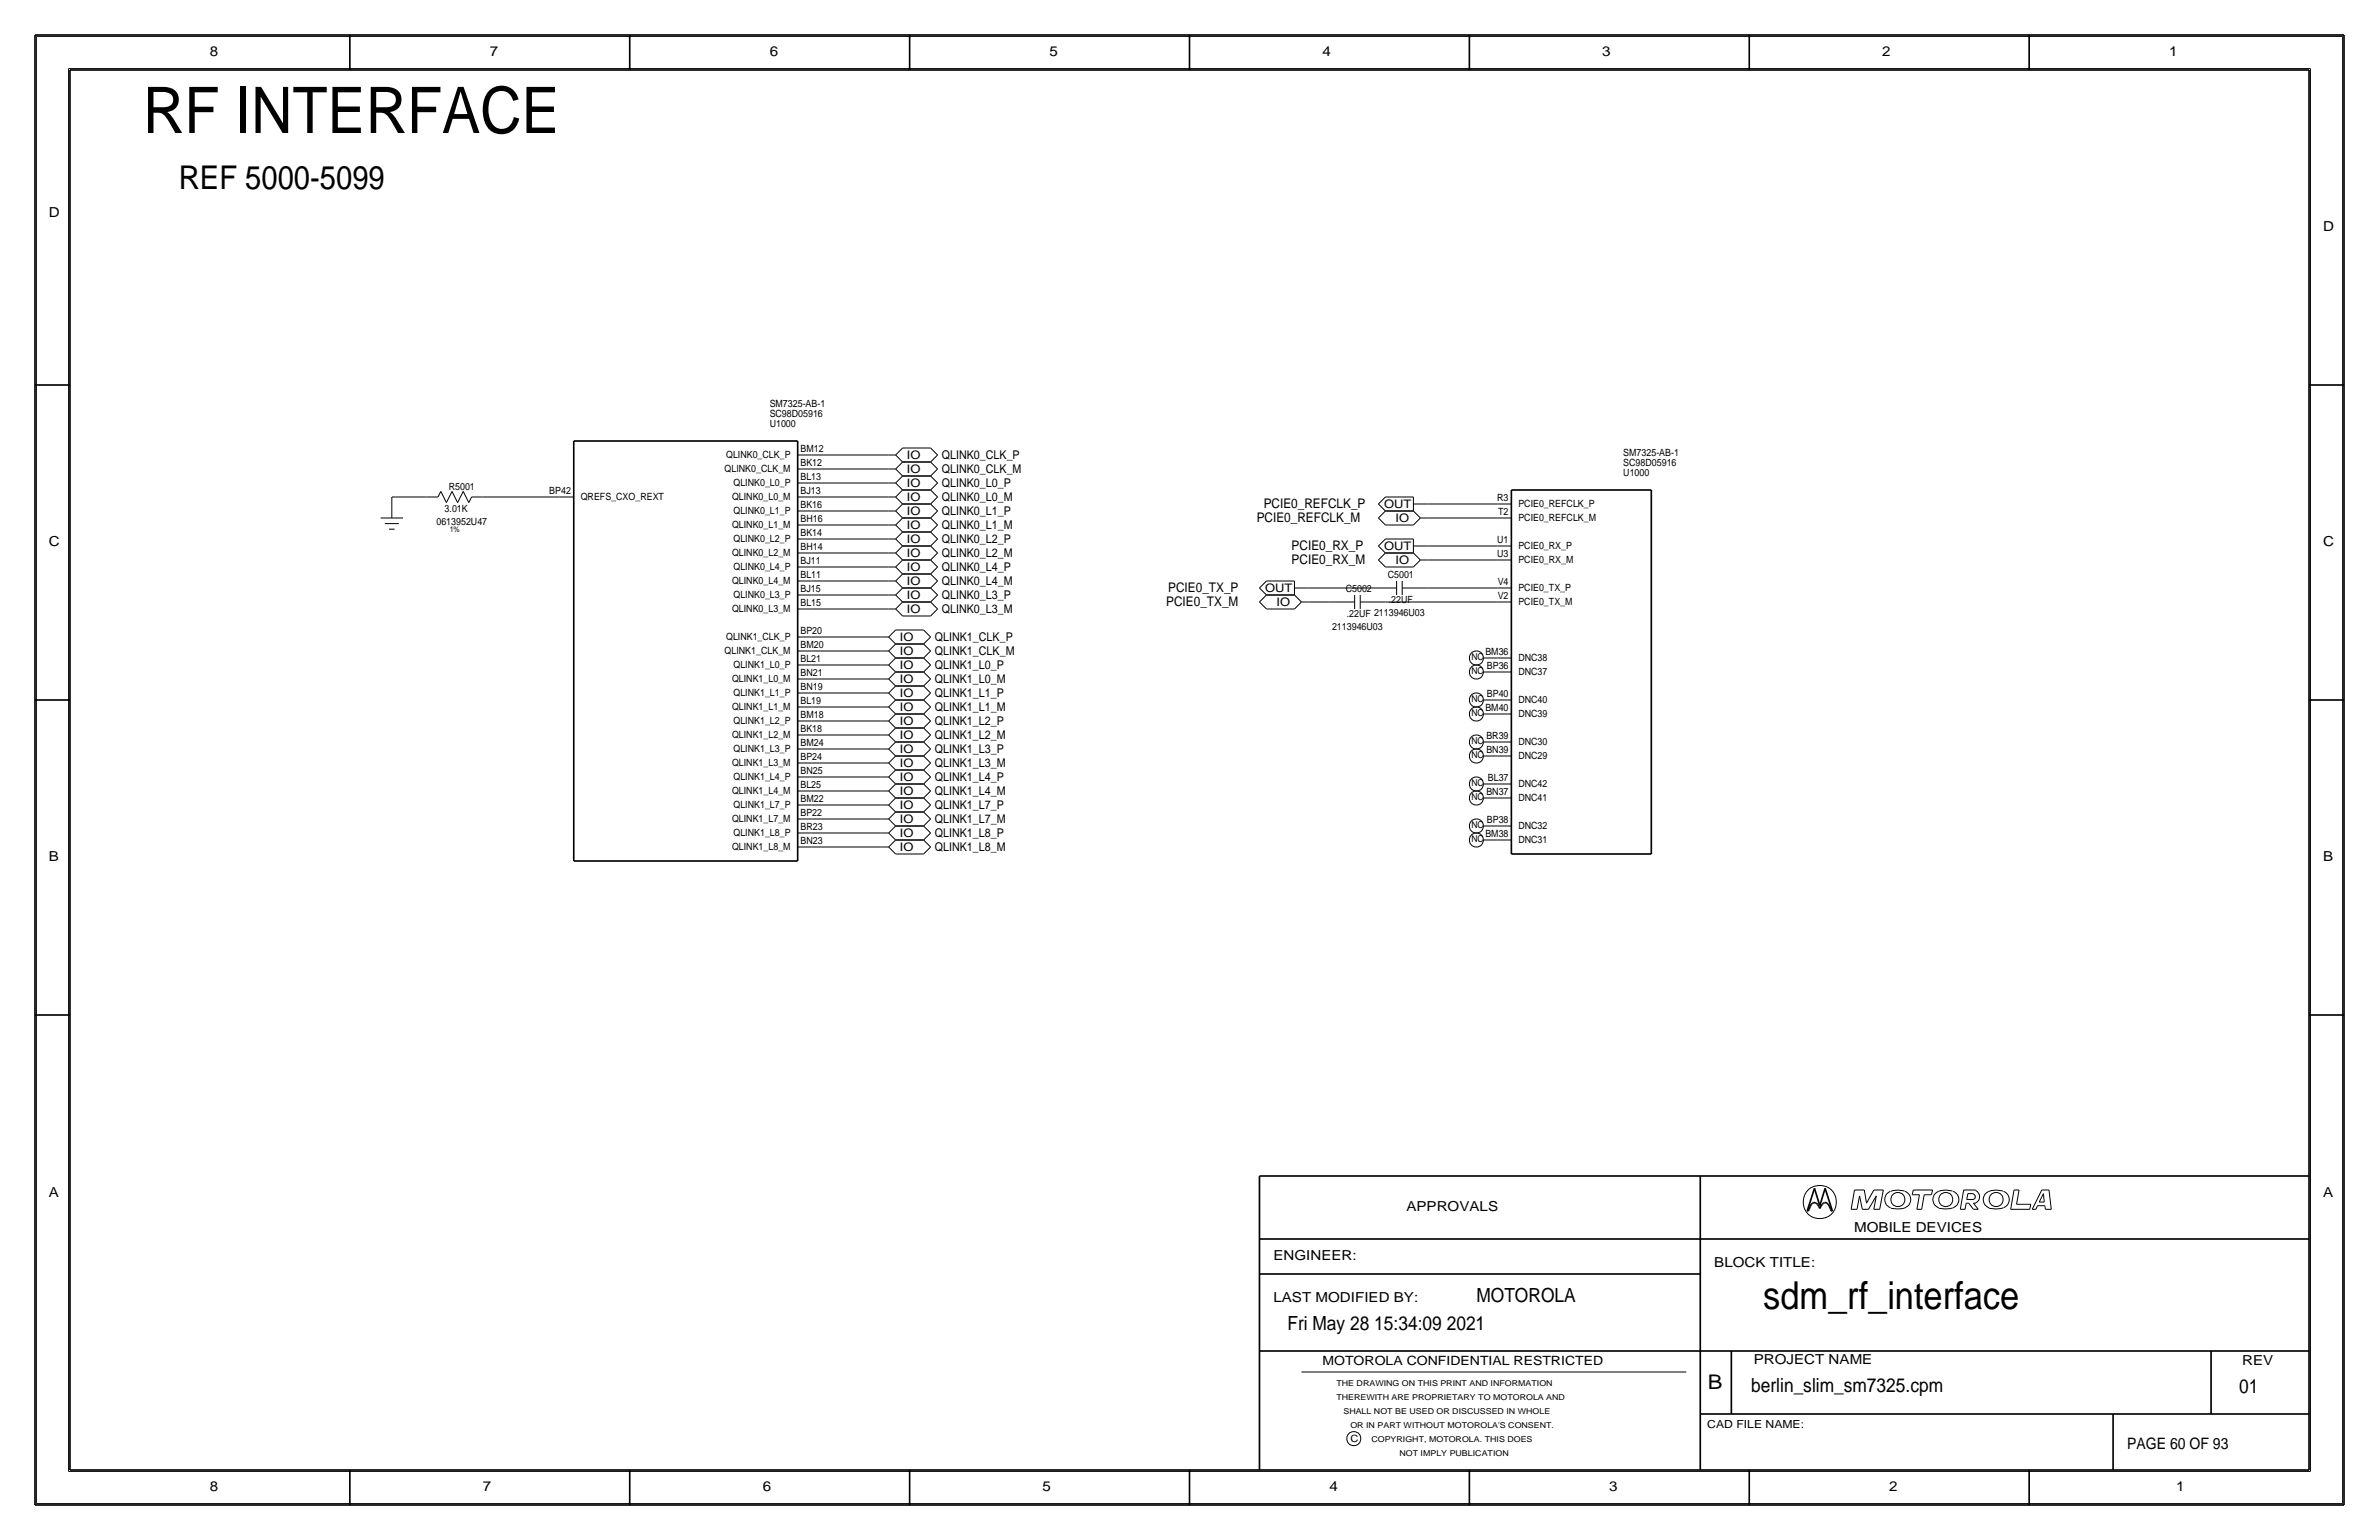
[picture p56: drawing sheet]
<svg xmlns="http://www.w3.org/2000/svg" width="432mm" height="279mm" viewBox="0 0 432 279" stroke-linecap="round" stroke-linejoin="round" font-family="sans-serif">
<defs><g id="words">
<text font-size="11.7" x="26" y="24.1">RF INTERFACE</text>
<text font-size="7" x="320" y="237.5">sdm_rf_interface</text>
<text font-size="5.9" x="32.5" y="34.3">REF 5000-5099</text>
<text font-size="3.7" x="310" y="252.1">B</text>
<g font-size="3.5">
<text x="268" y="236.2">MOTOROLA</text>
<text x="233.7" y="241.3">Fri May 28 15:34:09 2021</text>
<text x="317.9" y="252.6">berlin_slim_sm7325.cpm</text>
<text x="406.4" y="252.7">01</text>
</g>
<text font-size="2.9" x="386.1" y="262.9">PAGE 60 OF 93</text>
<g font-size="2.5">
<text x="38.1" y="10.2">8</text>
<text x="88.9" y="10.2">7</text>
<text x="139.7" y="10.2">6</text>
<text x="190.5" y="10.2">5</text>
<text x="240" y="10.2">4</text>
<text x="290.8" y="10.2">3</text>
<text x="341.6" y="10.2">2</text>
<text x="393.7" y="10.2">1</text>
<text x="8.9" y="39.4">D</text>
<text x="421.6" y="41.9">D</text>
<text x="8.9" y="99.1">C</text>
<text x="421.6" y="99.1">C</text>
<text x="8.9" y="156.2">B</text>
<text x="421.6" y="156.2">B</text>
<text x="8.9" y="217.2">A</text>
<text x="255.3" y="219.7">APPROVALS</text>
<text x="421.6" y="217.2">A</text>
<text x="336.5" y="223.5">MOBILE DEVICES</text>
<text x="231.1" y="228.6">ENGINEER:</text>
<text x="311.1" y="229.9">BLOCK TITLE:</text>
<text x="231.1" y="236.2">LAST MODIFIED BY:</text>
<text x="318.3" y="247.5">PROJECT NAME</text>
<text x="407" y="247.6">REV</text>
<text x="38.1" y="270.5">8</text>
<text x="87.6" y="270.5">7</text>
<text x="138.4" y="270.5">6</text>
<text x="189.2" y="270.5">5</text>
<text x="241.3" y="270.5">4</text>
<text x="292.1" y="270.5">3</text>
<text x="342.9" y="270.5">2</text>
<text x="395" y="270.5">1</text>
</g>
<g font-size="2.4">
<text x="228.1" y="94.7">PCIE0_REFCLK_M</text>
<text x="229.4" y="92.2">PCIE0_REFCLK_P</text>
<text x="234.4" y="99.8">PCIE0_RX_P</text>
<text x="212" y="107.4">PCIE0_TX_P</text>
<text x="234.4" y="102.4">PCIE0_RX_M</text>
<text x="211.7" y="110">PCIE0_TX_M</text>
</g>
<text font-size="2.3" x="240" y="247.6">MOTOROLA CONFIDENTIAL RESTRICTED</text>
<g font-size="2.2">
<text x="170.9" y="83.3">QLINK0_CLK_P</text>
<text x="170.9" y="88.4">QLINK0_L0_P</text>
<text x="170.9" y="85.8">QLINK0_CLK_M</text>
<text x="170.9" y="93.5">QLINK0_L1_P</text>
<text x="170.9" y="90.9">QLINK0_L0_M</text>
<text x="170.9" y="101.1">QLINK0_L2_M</text>
<text x="170.9" y="98.5">QLINK0_L2_P</text>
<text x="170.9" y="96">QLINK0_L1_M</text>
<text x="170.9" y="106.2">QLINK0_L4_M</text>
<text x="170.9" y="103.6">QLINK0_L4_P</text>
<text x="170.9" y="111.3">QLINK0_L3_M</text>
<text x="170.9" y="108.7">QLINK0_L3_P</text>
<text x="169.7" y="118.9">QLINK1_CLK_M</text>
<text x="169.7" y="116.3">QLINK1_CLK_P</text>
<text x="169.7" y="124">QLINK1_L0_M</text>
<text x="169.7" y="121.4">QLINK1_L0_P</text>
<text x="169.7" y="131.6">QLINK1_L2_P</text>
<text x="169.7" y="129">QLINK1_L1_M</text>
<text x="169.7" y="126.5">QLINK1_L1_P</text>
<text x="169.7" y="136.7">QLINK1_L3_P</text>
<text x="169.7" y="134.1">QLINK1_L2_M</text>
<text x="169.7" y="141.7">QLINK1_L4_P</text>
<text x="169.7" y="139.2">QLINK1_L3_M</text>
<text x="169.7" y="149.4">QLINK1_L7_M</text>
<text x="169.7" y="146.8">QLINK1_L7_P</text>
<text x="169.7" y="144.3">QLINK1_L4_M</text>
<text x="169.7" y="154.4">QLINK1_L8_M</text>
<text x="169.7" y="151.9">QLINK1_L8_P</text>
</g>
<g font-size="2.1">
<text x="164.6" y="83.3">IO</text>
<text x="164.6" y="88.3">IO</text>
<text x="164.6" y="85.8">IO</text>
<text x="164.6" y="96">IO</text>
<text x="164.6" y="93.4">IO</text>
<text x="164.6" y="90.9">IO</text>
<text x="251.2" y="92.3">OUT</text>
<text x="253.3" y="94.7">IO</text>
<text x="164.6" y="101">IO</text>
<text x="164.6" y="98.5">IO</text>
<text x="251.2" y="99.9">OUT</text>
<text x="164.6" y="106.1">IO</text>
<text x="164.6" y="103.6">IO</text>
<text x="229.6" y="107.5">OUT</text>
<text x="253.3" y="102.3">IO</text>
<text x="164.6" y="111.2">IO</text>
<text x="164.6" y="108.7">IO</text>
<text x="231.7" y="109.9">IO</text>
<text x="163.3" y="118.8">IO</text>
<text x="163.3" y="116.3">IO</text>
<text x="163.3" y="121.4">IO</text>
<text x="163.3" y="123.9">IO</text>
<text x="163.3" y="129">IO</text>
<text x="163.3" y="131.5">IO</text>
<text x="163.3" y="126.4">IO</text>
<text x="163.3" y="136.6">IO</text>
<text x="163.3" y="134.1">IO</text>
<text x="163.3" y="139.1">IO</text>
<text x="163.3" y="141.7">IO</text>
<text x="163.3" y="144.2">IO</text>
<text x="163.3" y="149.3">IO</text>
<text x="163.3" y="146.8">IO</text>
<text x="163.3" y="154.4">IO</text>
<text x="163.3" y="151.8">IO</text>
</g>
<text font-size="2" x="309.9" y="259.1">CAD FILE NAME:</text>
<g font-size="1.8">
<text x="139.7" y="77.5">U1000</text>
<text x="139.7" y="73.8">SM7325-AB-1</text>
<text x="139.7" y="75.6">SC98D05916</text>
<text x="131.8" y="83.1">QLINK0_CLK_P</text>
<text x="145.3" y="82">BM12</text>
<text x="294.6" y="82.7">SM7325-AB-1</text>
<text x="81.4" y="88.9">R5001</text>
<text x="99.7" y="89.7">BP42</text>
<text x="131.5" y="85.7">QLINK0_CLK_M</text>
<text x="133.1" y="88.2">QLINK0_L0_P</text>
<text x="145.3" y="84.6">BK12</text>
<text x="145.3" y="87.1">BL13</text>
<text x="145.3" y="89.7">BJ13</text>
<text x="294.6" y="84.5">SC98D05916</text>
<text x="294.6" y="86.4">U1000</text>
<text x="79.2" y="95.2">0613952U47</text>
<text x="80.7" y="92.8">3.01K</text>
<text x="105.4" y="90.8">QREFS_CXO_REXT</text>
<text x="132.9" y="95.8">QLINK0_L1_M</text>
<text x="132.9" y="90.8">QLINK0_L0_M</text>
<text x="133.1" y="93.3">QLINK0_L1_P</text>
<text x="145.3" y="92.2">BK16</text>
<text x="145.3" y="94.7">BH16</text>
<text x="271.8" y="90.9">R3</text>
<text x="271.9" y="93.5">T2</text>
<text x="275.6" y="94.6">PCIE0_REFCLK_M</text>
<text x="275.6" y="92">PCIE0_REFCLK_P</text>
<text x="132.9" y="100.9">QLINK0_L2_M</text>
<text x="133.1" y="98.4">QLINK0_L2_P</text>
<text x="145.3" y="97.3">BK14</text>
<text x="145.3" y="99.8">BH14</text>
<text x="271.8" y="98.6">U1</text>
<text x="271.8" y="101.1">U3</text>
<text x="275.6" y="99.7">PCIE0_RX_P</text>
<text x="132.9" y="106">QLINK0_L4_M</text>
<text x="133.1" y="103.5">QLINK0_L4_P</text>
<text x="145.3" y="102.4">BJ11</text>
<text x="145.3" y="104.9">BL11</text>
<text x="145.3" y="107.4">BJ15</text>
<text x="244.3" y="107.4">C5002</text>
<text x="251.9" y="104.9">C5001</text>
<text x="271.8" y="106.2">V4</text>
<text x="275.6" y="107.3">PCIE0_TX_P</text>
<text x="275.6" y="102.2">PCIE0_RX_M</text>
<text x="132.9" y="111.1">QLINK0_L3_M</text>
<text x="133.1" y="108.6">QLINK0_L3_P</text>
<text x="145.3" y="110">BL15</text>
<text x="244.4" y="112">.22UF 2113946U03</text>
<text x="252.1" y="109.5">.22UF</text>
<text x="271.8" y="108.7">V2</text>
<text x="275.6" y="109.8">PCIE0_TX_M</text>
<text x="131.5" y="118.7">QLINK1_CLK_M</text>
<text x="131.8" y="116.2">QLINK1_CLK_P</text>
<text x="145.3" y="115.1">BP20</text>
<text x="145.3" y="117.6">BM20</text>
<text x="241.8" y="114.3">2113946U03</text>
<text x="269.6" y="118.9">BM36</text>
<text x="275.6" y="120">DNC38</text>
<text x="132.9" y="123.8">QLINK1_L0_M</text>
<text x="133.1" y="121.3">QLINK1_L0_P</text>
<text x="145.3" y="120.1">BL21</text>
<text x="145.3" y="122.7">BN21</text>
<text x="145.3" y="125.2">BN19</text>
<text x="269.9" y="121.4">BP36</text>
<text x="275.6" y="122.5">DNC37</text>
<text x="132.9" y="128.9">QLINK1_L1_M</text>
<text x="133.1" y="131.4">QLINK1_L2_P</text>
<text x="133.1" y="126.3">QLINK1_L1_P</text>
<text x="145.3" y="127.8">BL19</text>
<text x="145.3" y="130.3">BM18</text>
<text x="269.6" y="129">BM40</text>
<text x="269.9" y="126.5">BP40</text>
<text x="275.6" y="130.1">DNC39</text>
<text x="275.6" y="127.6">DNC40</text>
<text x="132.9" y="134">QLINK1_L2_M</text>
<text x="133.1" y="136.5">QLINK1_L3_P</text>
<text x="145.3" y="132.9">BK18</text>
<text x="145.3" y="135.4">BM24</text>
<text x="145.3" y="137.9">BP24</text>
<text x="269.8" y="134.1">BR39</text>
<text x="269.8" y="136.7">BN39</text>
<text x="275.6" y="137.8">DNC29</text>
<text x="275.6" y="135.2">DNC30</text>
<text x="132.9" y="139">QLINK1_L3_M</text>
<text x="133.1" y="141.6">QLINK1_L4_P</text>
<text x="145.3" y="140.5">BN25</text>
<text x="145.3" y="143">BL25</text>
<text x="270.1" y="141.7">BL37</text>
<text x="275.6" y="142.8">DNC42</text>
<text x="132.9" y="149.2">QLINK1_L7_M</text>
<text x="132.9" y="144.1">QLINK1_L4_M</text>
<text x="133.1" y="146.7">QLINK1_L7_P</text>
<text x="145.3" y="145.6">BM22</text>
<text x="145.3" y="148.1">BP22</text>
<text x="269.8" y="144.3">BN37</text>
<text x="269.9" y="149.4">BP38</text>
<text x="275.6" y="145.4">DNC41</text>
<text x="132.9" y="154.3">QLINK1_L8_M</text>
<text x="133.1" y="151.7">QLINK1_L8_P</text>
<text x="145.3" y="150.6">BR23</text>
<text x="145.3" y="153.2">BN23</text>
<text x="269.6" y="151.9">BM38</text>
<text x="275.6" y="153">DNC31</text>
<text x="275.6" y="150.5">DNC32</text>
<text x="245.1" y="261.6">C</text>
</g>
<g font-size="1.7">
<text x="267.1" y="119.8">NC</text>
<text x="267.1" y="122.3">NC</text>
<text x="267.1" y="129.9">NC</text>
<text x="267.1" y="127.4">NC</text>
<text x="267.1" y="135">NC</text>
<text x="267.1" y="137.6">NC</text>
<text x="267.1" y="142.6">NC</text>
<text x="267.1" y="145.2">NC</text>
<text x="267.1" y="152.8">NC</text>
<text x="267.1" y="150.3">NC</text>
</g>
<g font-size="1.5">
<text x="242.6" y="251.5">THE DRAWING ON THIS PRINT AND INFORMATION</text>
<text x="242.6" y="254">THEREWITH ARE PROPRIETARY TO MOTOROLA AND</text>
<text x="243.8" y="256.5">SHALL NOT BE USED OR DISCUSSED IN WHOLE</text>
<text x="245.1" y="259.1">OR IN PART WITHOUT MOTOROLA'S CONSENT.</text>
<text x="248.9" y="261.6">COPYRIGHT, MOTOROLA. THIS DOES</text>
<text x="254" y="264.2">NOT IMPLY PUBLICATION</text>
</g>
<text font-size="1.4" x="81.6" y="96.5">1%</text>
</g></defs>
<g fill="none" stroke="#000" stroke-width=".18">
<path d="M6.6 6.6h418.6zM6.6 6.6v266.2zM12.4 12.4v254.6zM12.4 12.4h407zM419.4 12.4v254.6zM425.2 6.6v266.2zM69.1 94h4.1zM69.8 95h2.6zM70.6 96h1zM71.1 90.2h6.4zM71.1 90.2v1.2zM71.1 91.4v2.6z"/>
<path d="M77.5 90.2h2zM80 89.2l1 2zM80 89.2l-.5 1zM82 89.2l-1 2zM82 89.2l1.1 2zM84.1 89.2l-1 2zM84.1 89.2l1 2zM85.6 90.2l-.5 1zM85.6 90.2h2zM87.6 90.2h14zM101.6 90.2h2.5zM144.8 97.8h2.5z"/>
<path d="M144.8 95.2h2.5zM144.8 92.7h2.5zM144.8 90.2h2.5zM144.8 87.6h2.5zM144.8 85.1h2.5zM144.8 82.5h2.5zM147.3 82.5h14zM147.3 85.1h14zM147.3 87.6h14zM147.3 90.2h14zM147.3 92.7h14zM147.3 95.2h14z"/>
<path d="M147.3 97.8h14zM161.3 95.2h1.3zM161.3 92.7h1.3zM161.3 87.6h1.3zM161.3 90.2h1.3zM161.3 82.5h1.3zM161.3 97.8h1.3zM161.3 85.1h1.3zM162.6 95.2l1.2 1.3zM162.6 92.7l1.2 1.3zM162.6 87.6l1.2 1.3zM162.6 90.2l1.2 1.2z"/>
<path d="M162.6 82.5l1.2 1.3zM162.6 97.8l1.2 1.3zM162.6 85.1l1.2 1.3zM163.8 96.5h5.1zM163.8 94h5.1zM163.8 94l-1.2 1.3zM163.8 91.4h5.1zM163.8 91.4l-1.2 1.3zM163.8 88.9h5.1zM163.8 86.4h5.1zM163.8 86.4l-1.2 1.2zM163.8 88.9l-1.2 1.3z"/>
<path d="M163.8 99.1h5.1zM163.8 99.1l-1.2 1.2zM163.8 83.8h5.1zM163.8 81.3h5.1zM163.8 81.3l-1.2 1.3zM163.8 96.5l-1.2 1.3zM163.8 83.8l-1.2 1.3zM168.9 94l1.3 1.3zM168.9 91.4l1.3 1.3zM168.9 86.4l1.3 1.2zM168.9 88.9l1.3 1.3zM168.9 99.1l1.3 1.2z"/>
<path d="M168.9 81.3l1.3 1.3zM168.9 96.5l1.3 1.3zM168.9 83.8l1.3 1.3zM170.2 95.2l-1.3 1.3zM170.2 92.7l-1.3 1.3zM170.2 87.6l-1.3 1.3zM170.2 90.2l-1.3 1.2zM170.2 82.5l-1.3 1.3zM170.2 97.8l-1.3 1.3zM170.2 85.1l-1.3 1.3zM250.2 94l1.3 1.3zM250.2 99.1l1.3 1.2z"/>
<path d="M250.2 91.4l1.3 1.3zM251.5 92.7l-1.3 1.3zM251.5 97.8l-1.3 1.3zM251.5 90.2l-1.3 1.2zM251.5 95.2h5zM251.5 92.7h5zM251.5 97.8h5zM251.5 90.2h5zM256.5 92.7l1.3 1.3zM256.5 99.1h2.6zM256.5 97.8v2.5zM256.5 91.4h2.6z"/>
<path d="M256.5 90.2v2.5zM257.8 94h1.3zM257.8 94l-1.3 1.3zM259.1 91.4h12.7zM259.1 94h12.7zM259.1 99.1h12.7zM271.8 99.1h2.5zM271.8 94h2.5zM271.8 91.4h2.5zM144.8 118.1h2.5zM144.8 115.6h2.5zM144.8 110.5h2.5z"/>
<path d="M144.8 107.9h2.5zM144.8 105.4h2.5zM144.8 102.9h2.5zM144.8 100.3h2.5zM147.3 100.3h14zM147.3 102.9h14zM147.3 105.4h14zM147.3 107.9h14zM147.3 110.5h14zM147.3 115.6h12.7zM147.3 118.1h12.7zM160 118.1h1.3z"/>
<path d="M160 115.6h1.3zM161.3 110.5h1.3zM161.3 105.4h1.3zM161.3 107.9h1.3zM161.3 102.9h1.3zM161.3 100.3h1.3zM161.3 118.1l1.3 1.3zM161.3 115.6l1.3 1.2zM162.6 119.4h5zM162.6 119.4l-1.3 1.2zM162.6 116.8h5zM162.6 116.8l-1.3 1.3z"/>
<path d="M162.6 114.3h5zM162.6 114.3l-1.3 1.3zM162.6 110.5l1.2 1.3zM162.6 105.4l1.2 1.3zM162.6 107.9l1.2 1.3zM162.6 102.9l1.2 1.2zM162.6 100.3l1.2 1.3zM163.8 111.8h5.1zM163.8 109.2h5.1zM163.8 109.2l-1.2 1.3zM163.8 106.7h5.1zM163.8 104.1h5.1z"/>
<path d="M163.8 104.1l-1.2 1.3zM163.8 106.7l-1.2 1.2zM163.8 101.6h5.1zM163.8 101.6l-1.2 1.3zM167.6 119.4l1.3 1.2zM167.6 116.8l1.3 1.3zM167.6 114.3l1.3 1.3zM168.9 118.1l-1.3 1.3zM168.9 115.6l-1.3 1.2zM168.9 109.2l1.3 1.3zM168.9 104.1l1.3 1.3zM168.9 106.7l1.3 1.2z"/>
<path d="M168.9 101.6l1.3 1.3zM170.2 110.5l-1.3 1.3zM170.2 105.4l-1.3 1.3zM170.2 107.9l-1.3 1.3zM170.2 102.9l-1.3 1.2zM170.2 100.3l-1.3 1.3zM228.6 109.2l1.3 1.3zM228.6 106.7l1.3 1.2zM229.9 107.9l-1.3 1.3zM229.9 105.4l-1.3 1.3zM229.9 110.5h5zM229.9 107.9h5z"/>
<path d="M229.9 105.4h5zM234.9 107.9l1.3 1.3zM234.9 106.7h2.6zM234.9 105.4v2.5zM236.2 109.2h1.3zM236.2 109.2l-1.3 1.3zM237.5 106.7h11.4zM237.5 109.2h3.8zM241.3 109.2h4.6zM245.9 107.9v2.6zM246.9 109.2h4.6zM246.9 108v2.5z"/>
<path d="M248.9 106.7h4.6zM250.2 101.6l1.3 1.3zM251.5 109.2h20.3zM251.5 100.3l-1.3 1.3zM251.5 102.9h5zM251.5 100.3h5zM253.5 105.4v2.5zM254.5 106.7h4.6zM254.5 105.4v2.5zM256.5 100.3l1.3 1.3zM257.8 101.6h1.3zM257.8 101.6l-1.3 1.3z"/>
<path d="M259.1 101.6h12.7zM259.1 106.7h12.7zM269.2 119.4h2.6zM271.8 119.4h2.5zM271.8 109.2h2.5zM271.8 106.7h2.5zM271.8 101.6h2.5zM144.8 138.4h2.5zM144.8 135.9h2.5zM144.8 133.3h2.5zM144.8 130.8h2.5zM144.8 128.3h2.5z"/>
<path d="M144.8 125.7h2.5zM144.8 123.2h2.5zM144.8 120.7h2.5zM147.3 120.7h12.7zM147.3 123.2h12.7zM147.3 125.7h12.7zM147.3 128.3h12.7zM147.3 130.8h12.7zM147.3 133.3h12.7zM147.3 135.9h12.7zM147.3 138.4h12.7zM160 138.4h1.3z"/>
<path d="M160 135.9h1.3zM160 120.7h1.3zM160 123.2h1.3zM160 133.3h1.3zM160 128.3h1.3zM160 130.8h1.3zM160 125.7h1.3zM161.3 138.4l1.3 1.3zM161.3 135.9l1.3 1.3zM161.3 120.7l1.3 1.2zM161.3 123.2l1.3 1.3zM161.3 133.3l1.3 1.3z"/>
<path d="M161.3 128.3l1.3 1.2zM161.3 130.8l1.3 1.3zM161.3 125.7l1.3 1.3zM162.6 139.7h5zM162.6 137.2h5zM162.6 137.2l-1.3 1.2zM162.6 139.7l-1.3 1.3zM162.6 134.6h5zM162.6 134.6l-1.3 1.3zM162.6 121.9h5zM162.6 124.5h5zM162.6 121.9l-1.3 1.3z"/>
<path d="M162.6 132.1h5zM162.6 132.1l-1.3 1.2zM162.6 129.5h5zM162.6 127h5zM162.6 127l-1.3 1.3zM162.6 129.5l-1.3 1.3zM162.6 124.5l-1.3 1.2zM167.6 137.2l1.3 1.2zM167.6 139.7l1.3 1.3zM167.6 134.6l1.3 1.3zM167.6 121.9l1.3 1.3zM167.6 132.1l1.3 1.2z"/>
<path d="M167.6 127l1.3 1.3zM167.6 129.5l1.3 1.3zM167.6 124.5l1.3 1.2zM168.9 138.4l-1.3 1.3zM168.9 135.9l-1.3 1.3zM168.9 120.7l-1.3 1.2zM168.9 123.2l-1.3 1.3zM168.9 133.3l-1.3 1.3zM168.9 128.3l-1.3 1.2zM168.9 130.8l-1.3 1.3zM168.9 125.7l-1.3 1.3zM269.2 134.6h2.6z"/>
<path d="M269.2 129.5h2.6zM269.2 127h2.6zM269.2 121.9h2.6zM269.2 137.2h2.6zM271.8 137.2h2.5zM271.8 134.6h2.5zM271.8 129.5h2.5zM271.8 127h2.5zM271.8 121.9h2.5zM144.8 153.7h2.5zM144.8 151.1h2.5zM144.8 148.6h2.5z"/>
<path d="M144.8 146h2.5zM144.8 143.5h2.5zM144.8 141h2.5zM147.3 141h12.7zM147.3 143.5h12.7zM147.3 146h12.7zM147.3 148.6h12.7zM147.3 151.1h12.7zM147.3 153.7h12.7zM160 143.5h1.3zM160 141h1.3zM160 153.7h1.3z"/>
<path d="M160 151.1h1.3zM160 148.6h1.3zM160 146h1.3zM161.3 143.5l1.3 1.3zM161.3 141l1.3 1.2zM161.3 153.7l1.3 1.2zM161.3 151.1l1.3 1.3zM161.3 148.6l1.3 1.3zM161.3 146l1.3 1.3zM162.6 144.8h5zM162.6 142.2h5zM162.6 142.2l-1.3 1.3z"/>
<path d="M162.6 154.9h5zM162.6 152.4h5zM162.6 152.4l-1.3 1.3zM162.6 149.9h5zM162.6 149.9l-1.3 1.2zM162.6 147.3h5zM162.6 147.3l-1.3 1.3zM162.6 144.8l-1.3 1.2zM167.6 142.2l1.3 1.3zM167.6 152.4l1.3 1.3zM167.6 149.9l1.3 1.2zM167.6 147.3l1.3 1.3z"/>
<path d="M167.6 144.8l1.3 1.2zM168.9 143.5l-1.3 1.3zM168.9 141l-1.3 1.2zM168.9 153.7l-1.3 1.2zM168.9 151.1l-1.3 1.3zM168.9 148.6l-1.3 1.3zM168.9 146l-1.3 1.3zM269.2 144.8h2.6zM269.2 142.2h2.6zM269.2 152.4h2.6zM269.2 149.9h2.6zM271.8 152.4h2.5z"/>
<path d="M271.8 149.9h2.5zM271.8 144.8h2.5zM271.8 142.2h2.5zM336 219.4h1.1zM336.6 215.9h1.8zM336.6 215.9l-.6 3.5zM337.5 217l-.4 2.4zM337.5 217l.5 2.4zM338 219.4h1.1zM338.4 215.9l.4 2.4zM340.1 219.4h1.1zM340.1 215.9h1.7z"/>
<path d="M340.1 215.9l-1.3 2.4zM340.6 217l-1.5 2.4zM340.6 217l-.5 2.4zM341.8 215.9l-.6 3.5zM343.1 216.2a1.6 1.6 0 0 0-1 1.5 1.6 1.6 0 0 0 1.1 1.5M345.7 216.1h-.2a4 4 0 0 0-2.3 .1M345.7 216.2a1.59 1.59 0 0 1 1.1 1.5 1.59 1.59 0 0 1-1.1 1.5 5.1 5.1 0 0 1-2.5 0M347.1 216.8h1.3zM347.3 215.9l-.2 .9zM347.3 215.9h3.5zM347.9 219.4h.9zM348.4 216.8l-.5 2.6z"/>
<path d="M349.2 216.8l-.4 2.6zM349.2 216.8h1.4zM350.8 215.9l-.2 .9zM354.4 216.1a3.1 3.1 0 0 0-3.3 .7 1.62 1.62 0 0 0 .8 2.4M354.4 219.2a5.1 5.1 0 0 1-2.5 0M354.5 216.2a1.59 1.59 0 0 1 1 1.5 1.59 1.59 0 0 1-1 1.5M355.8 219.4h.9zM356.4 215.9l-.6 3.5zM356.4 215.9h2.2zM356.9 218.3l-.2 1.1zM356.9 218.3h.4zM357 217.6h1.2z"/>
<path d="M357.2 216.6l-.2 1zM357.2 216.6h1zM357.3 218.3l.9 1.1zM358.1 216.7a.5 .5 0 0 1 .4 .4 .5 .5 0 0 1-.4 .5M358.2 219.4h.9zM358.2 218.3l.9 1.1zM358.2 218.3h.4zM358.5 216a1.24 1.24 0 0 1 .8 1.1 1.24 1.24 0 0 1-.8 1.2M363.5 216.1a3.1 3.1 0 0 0-3.3 .7 1.62 1.62 0 0 0 .8 2.4M363.6 219.2a5.1 5.1 0 0 1-2.6 0M363.6 216.2a1.59 1.59 0 0 1 1.1 1.5 1.59 1.59 0 0 1-1.1 1.5M364.9 219.4h3.5z"/>
<path d="M365.6 215.9l-.7 3.5zM365.6 215.9h.9zM366 218.5h2.6zM366.5 215.9l-.5 2.6zM368.6 218.5l-.2 .9zM368.9 219.4h.6zM369.8 218.7h1.3zM369.8 218.7l-.3 .7zM370.1 218.1h.9zM370.6 215.9l-1.7 3.5zM370.6 215.9h1.3zM370.9 216.6l-.8 1.5z"/>
<path d="M370.9 216.6l.1 1.5zM371.1 218.7l.1 .7zM371.2 219.4h1.1zM371.9 215.9l.4 3.5zM236.2 248.9h69.9zM6.6 272.8h418.6zM12.4 267h407z"/>
<circle cx="268" cy="119.4" r="1.28"/>
<circle cx="268" cy="121.9" r="1.28"/>
<circle cx="268" cy="134.6" r="1.28"/>
<circle cx="268" cy="127" r="1.28"/>
<circle cx="268" cy="137.2" r="1.28"/>
<circle cx="268" cy="129.6" r="1.28"/>
<circle cx="268" cy="142.3" r="1.28"/>
<circle cx="268" cy="144.8" r="1.28"/>
<circle cx="268" cy="152.4" r="1.28"/>
<circle cx="268" cy="149.9" r="1.28"/>
<circle cx="330.3" cy="218.1" r="3"/>
<circle cx="344.5" cy="217.6" r="1.28"/>
<circle cx="353.2" cy="217.6" r="1.28"/>
<circle cx="362.3" cy="217.6" r="1.28"/>
<circle cx="245.7" cy="261" r="1.28"/>
</g>
<g fill="none" stroke="#000" stroke-width=".3">
<path d="M6.3 6.4v266.7zM6.4 6.4h419zM12.7 12.7h406.4zM12.7 12.7v254zM63.5 6.4v6.3zM114.3 6.4v6.3zM165.1 6.4v6.3zM215.9 6.3v6.4zM266.7 6.4v6.3zM317.5 6.4v6.3zM368.3 6.4v6.3zM419.1 12.7v254z"/>
<path d="M425.4 6.4v266.7zM6.3 69.8h6.4zM419.1 69.8h6.3zM104.1 80h40.7zM104.1 80v76.2zM144.8 80v76.2zM274.3 88.9h25.4zM274.3 88.9v66zM299.7 88.9v66zM6.3 127h6.4zM419.1 127h6.3zM104.1 156.2h40.7z"/>
<path d="M274.3 154.9h25.4zM6.3 184.1h6.4zM419.1 184.1h6.3zM228.6 213.4v53.3zM228.6 213.4h190.5zM308.6 213.4v53.3zM328 219.7h.2zM328.4 219.4l-.2 .3zM328.6 218.8l-.2 .6zM328.8 218.5l-.2 .3zM329 218.3l.2-.1zM329 218.3l-.2 .2z"/>
<path d="M329.2 218.2h.2zM329.3 215.6l-1.3 4.1zM329.3 215.6l1 3.1zM329.4 218.2l.2 .1zM329.6 218.3l.3 .2zM329.9 218.5l.2 .3zM330.1 218.8l.2 .5zM330.5 218.8l-.2 .5zM330.8 218.5l-.3 .3zM331 218.3l-.2 .2zM331 218.3l.2-.1zM331.2 218.2h.2z"/>
<path d="M331.3 215.6l1.3 4.1zM331.3 215.6l-1 3.1zM331.4 218.2l.2 .1zM331.6 218.3l.2 .2zM331.8 218.5l.2 .3zM332 218.8l.3 .6zM332.3 219.4l.1 .3zM332.4 219.7h.2zM228.6 231.1h80zM228.6 224.8h190.5zM228.6 245.1h190.5zM308.6 256.5h110.5z"/>
<path d="M314.2 245.1v11.4zM383.5 256.5v10.2zM401.3 245.1v11.4zM6.4 273h419zM12.7 266.7h406.4zM63.5 266.7v6.4zM114.3 266.7v6.4zM165.1 266.7v6.4zM215.9 266.7v6.3zM266.7 266.7v6.4zM317.5 266.7v6.4zM368.3 266.7v6.4z"/>
</g>
<use href="#words"/>
</svg>
